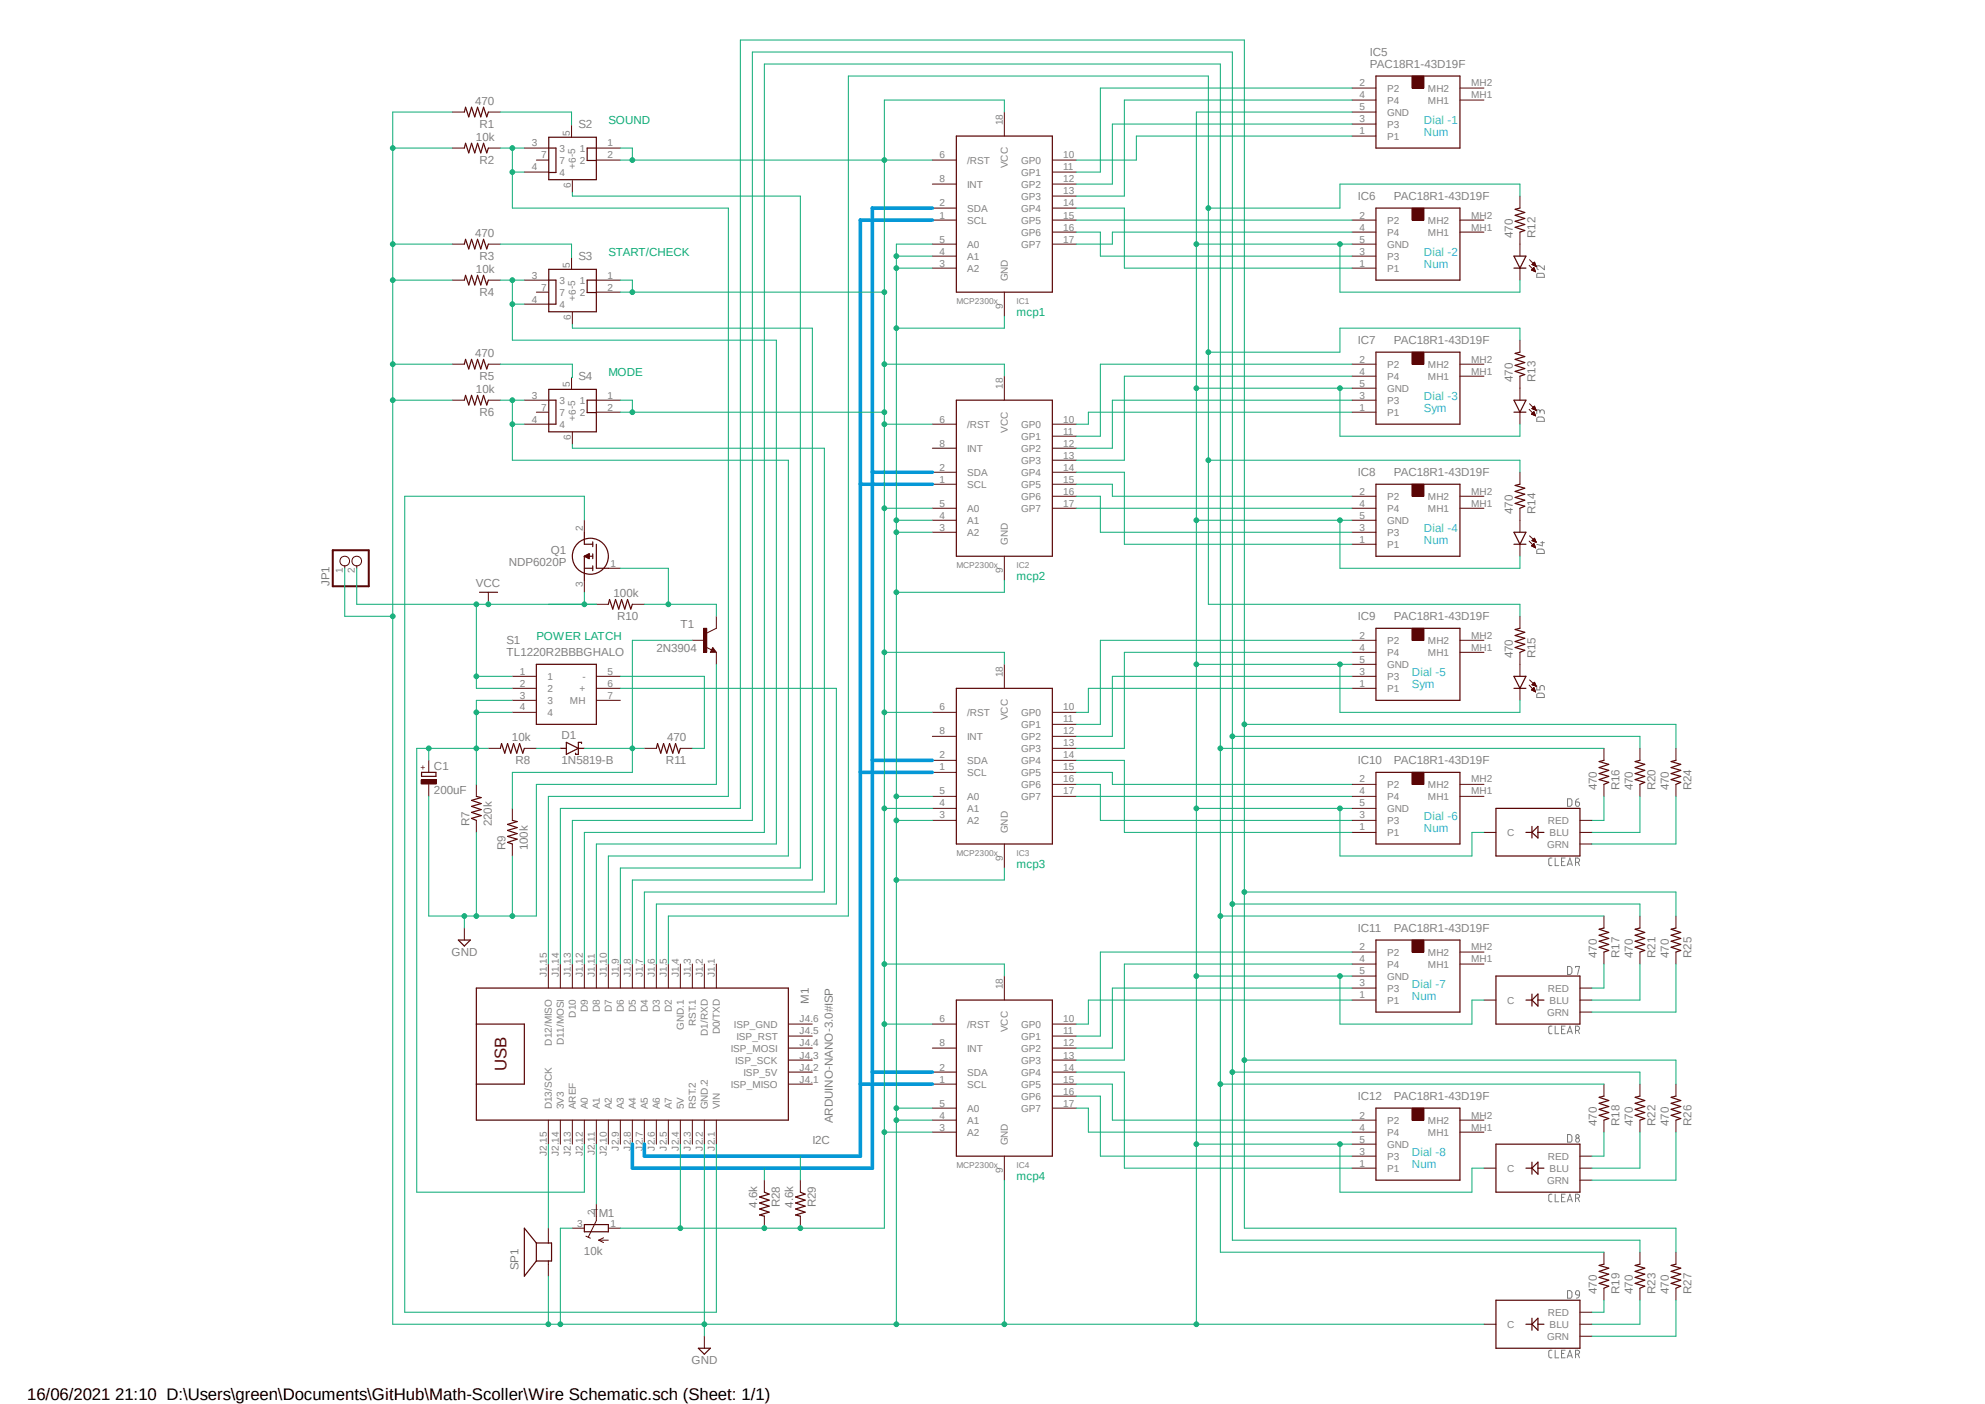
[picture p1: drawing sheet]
<svg xmlns="http://www.w3.org/2000/svg" width="420mm" height="297mm" viewBox="0 0 420 297" stroke-linecap="round" stroke-linejoin="round" font-family="sans-serif">
<defs><g id="words">
<text font-size="3.6" fill="#5a0505" x="107.2" y="226.7" transform="rotate(-90 107.2 226.7)">USB</text>
<text font-size="3.6" x="5.7" y="296.2">16/06/2021 21:10 D:\Users\green\Documents\GitHub\Math-Scoller\Wire Schematic.sch (Sheet: 1/1)</text>
<g font-size="2.5" fill="#808080">
<text x="290" y="11.9">IC5</text>
<text x="290" y="14.4">PAC18R1-43D19F</text>
<text x="100.6" y="22.2">470</text>
<text x="100.7" y="29.8">10k</text>
<text x="101.5" y="27">R1</text>
<text x="122.4" y="27.1">S2</text>
<text x="101.5" y="34.6">R2</text>
<text x="287.4" y="42.3">IC6</text>
<text x="295.1" y="42.3">PAC18R1-43D19F</text>
<text x="100.6" y="50.1">470</text>
<text x="320.2" y="50.4" transform="rotate(-90 320.2 50.4)">470</text>
<text x="325" y="50.4" transform="rotate(-90 325 50.4)">R12</text>
<text x="100.7" y="57.7">10k</text>
<text x="101.5" y="54.9">R3</text>
<text x="122.4" y="55">S3</text>
<text x="101.5" y="62.6">R4</text>
<text x="100.6" y="75.5">470</text>
<text x="287.4" y="72.8">IC7</text>
<text x="295.1" y="72.8">PAC18R1-43D19F</text>
<text x="100.7" y="83.1">10k</text>
<text x="101.5" y="80.3">R5</text>
<text x="122.4" y="80.4">S4</text>
<text x="320.2" y="80.9" transform="rotate(-90 320.2 80.9)">470</text>
<text x="325" y="80.9" transform="rotate(-90 325 80.9)">R13</text>
<text x="101.5" y="88">R6</text>
<text x="287.4" y="100.8">IC8</text>
<text x="295.1" y="100.8">PAC18R1-43D19F</text>
<text x="320.2" y="108.8" transform="rotate(-90 320.2 108.8)">470</text>
<text x="325" y="108.8" transform="rotate(-90 325 108.8)">R14</text>
<text x="107.7" y="119.8">NDP6020P</text>
<text x="116.6" y="117.3">Q1</text>
<text x="69.8" y="124" transform="rotate(-90 69.8 124)">JP1</text>
<text x="100.7" y="124.3">VCC</text>
<text x="129.9" y="126.3">100k</text>
<text x="130.6" y="131.1">R10</text>
<text x="287.4" y="131.2">IC9</text>
<text x="295.1" y="131.2">PAC18R1-43D19F</text>
<text x="107.2" y="136.3">S1</text>
<text x="144" y="132.9">T1</text>
<text x="107.2" y="138.9">TL1220R2BBBGHALO</text>
<text x="138.9" y="138">2N3904</text>
<text x="320.2" y="139.3" transform="rotate(-90 320.2 139.3)">470</text>
<text x="325" y="139.3" transform="rotate(-90 325 139.3)">R15</text>
<text x="108.4" y="156.8">10k</text>
<text x="109.1" y="161.5">R8</text>
<text x="118.9" y="161.7">1N5819-B</text>
<text x="118.9" y="156.4">D1</text>
<text x="141" y="161.5">R11</text>
<text x="141.2" y="156.8">470</text>
<text x="287.4" y="161.7">IC10</text>
<text x="295.1" y="161.7">PAC18R1-43D19F</text>
<text x="91.9" y="168">200uF</text>
<text x="91.9" y="162.9">C1</text>
<text x="338" y="167.2" transform="rotate(-90 338 167.2)">470</text>
<text x="342.8" y="167.2" transform="rotate(-90 342.8 167.2)">R16</text>
<text x="345.6" y="167.2" transform="rotate(-90 345.6 167.2)">470</text>
<text x="350.4" y="167.2" transform="rotate(-90 350.4 167.2)">R20</text>
<text x="353.2" y="167.2" transform="rotate(-90 353.2 167.2)">470</text>
<text x="358" y="167.2" transform="rotate(-90 358 167.2)">R24</text>
<text x="99.4" y="174.8" transform="rotate(-90 99.4 174.8)">R7</text>
<text x="104.1" y="174.8" transform="rotate(-90 104.1 174.8)">220k</text>
<text x="107" y="179.9" transform="rotate(-90 107 179.9)">R9</text>
<text x="111.7" y="179.9" transform="rotate(-90 111.7 179.9)">100k</text>
<text x="287.4" y="197.2">IC11</text>
<text x="295.1" y="197.2">PAC18R1-43D19F</text>
<text x="95.6" y="202.3">GND</text>
<text x="338" y="202.7" transform="rotate(-90 338 202.7)">470</text>
<text x="342.8" y="202.7" transform="rotate(-90 342.8 202.7)">R17</text>
<text x="345.6" y="202.7" transform="rotate(-90 345.6 202.7)">470</text>
<text x="350.4" y="202.7" transform="rotate(-90 350.4 202.7)">R21</text>
<text x="353.2" y="202.7" transform="rotate(-90 353.2 202.7)">470</text>
<text x="358" y="202.7" transform="rotate(-90 358 202.7)">R25</text>
<text x="171.2" y="212.3" transform="rotate(-90 171.2 212.3)">M1</text>
<text x="287.4" y="232.7">IC12</text>
<text x="295.1" y="232.7">PAC18R1-43D19F</text>
<text x="176.3" y="237.7" transform="rotate(-90 176.3 237.7)">ARDUINO-NANO-3.0#ISP</text>
<text x="338" y="238.3" transform="rotate(-90 338 238.3)">470</text>
<text x="342.8" y="238.3" transform="rotate(-90 342.8 238.3)">R18</text>
<text x="345.6" y="238.3" transform="rotate(-90 345.6 238.3)">470</text>
<text x="350.4" y="238.3" transform="rotate(-90 350.4 238.3)">R22</text>
<text x="353.2" y="238.3" transform="rotate(-90 353.2 238.3)">470</text>
<text x="358" y="238.3" transform="rotate(-90 358 238.3)">R26</text>
<text x="171.9" y="242.1">I2C</text>
<text x="125.1" y="257.5">TM1</text>
<text x="160.3" y="255.5" transform="rotate(-90 160.3 255.5)">4.6k</text>
<text x="165.1" y="255.4" transform="rotate(-90 165.1 255.4)">R28</text>
<text x="167.9" y="255.5" transform="rotate(-90 167.9 255.5)">4.6k</text>
<text x="172.7" y="255.4" transform="rotate(-90 172.7 255.4)">R29</text>
<text x="109.7" y="268.7" transform="rotate(-90 109.7 268.7)">SP1</text>
<text x="123.6" y="265.4">10k</text>
<text x="338" y="273.8" transform="rotate(-90 338 273.8)">470</text>
<text x="342.8" y="273.8" transform="rotate(-90 342.8 273.8)">R19</text>
<text x="345.6" y="273.8" transform="rotate(-90 345.6 273.8)">470</text>
<text x="350.4" y="273.8" transform="rotate(-90 350.4 273.8)">R23</text>
<text x="353.2" y="273.8" transform="rotate(-90 353.2 273.8)">470</text>
<text x="358" y="273.8" transform="rotate(-90 358 273.8)">R27</text>
<text x="146.4" y="288.6">GND</text>
</g>
<g font-size="2.5" fill="#0dab76">
<text x="128.8" y="26.2">SOUND</text>
<text x="128.8" y="54.2">START/CHECK</text>
<text x="215.1" y="66.9">mcp1</text>
<text x="128.8" y="79.6">MODE</text>
<text x="215.1" y="122.8">mcp2</text>
<text x="113.5" y="135.5">POWER LATCH</text>
<text x="215.1" y="183.6">mcp3</text>
<text x="215.1" y="249.7">mcp4</text>
</g>
<g font-size="2.5" fill="#32c8c8">
<text x="301.4" y="26.2">Dial -1</text>
<text x="301.4" y="28.8">Num</text>
<text x="301.4" y="54.1">Dial -2</text>
<text x="301.4" y="56.7">Num</text>
<text x="301.4" y="84.6">Dial -3</text>
<text x="301.4" y="87.2">Sym</text>
<text x="301.4" y="112.5">Dial -4</text>
<text x="301.4" y="115.1">Num</text>
<text x="298.9" y="143">Dial -5</text>
<text x="298.9" y="145.6">Sym</text>
<text x="301.4" y="173.5">Dial -6</text>
<text x="301.4" y="176.1">Num</text>
<text x="298.9" y="209">Dial -7</text>
<text x="298.9" y="211.6">Num</text>
<text x="298.9" y="244.5">Dial -8</text>
<text x="298.9" y="247.1">Num</text>
</g>
<g font-size="2.1" fill="#808080">
<text x="287.8" y="18.3">2</text>
<text x="287.8" y="20.8">4</text>
<text x="287.8" y="23.4">5</text>
<text x="293.6" y="19.4">P2</text>
<text x="293.6" y="21.9">P4</text>
<text x="302.2" y="21.9">MH1</text>
<text x="302.2" y="19.4">MH2</text>
<text x="311.4" y="20.8">MH1</text>
<text x="311.4" y="18.3">MH2</text>
<text x="120.6" y="28.7" transform="rotate(-90 120.6 28.7)">5</text>
<text x="212.2" y="26.5" transform="rotate(-90 212.2 26.5)">18</text>
<text x="287.8" y="28.4">1</text>
<text x="287.8" y="25.9">3</text>
<text x="293.6" y="29.5">P1</text>
<text x="293.6" y="27">P3</text>
<text x="293.6" y="24.5">GND</text>
<text x="112.6" y="31">3</text>
<text x="114.5" y="33.5">7</text>
<text x="118.4" y="32.1">3</text>
<text x="118.4" y="34.6">7</text>
<text x="121.9" y="35.8" transform="rotate(-90 121.9 35.8)">+6-5</text>
<text x="122.8" y="32.1">1</text>
<text x="122.8" y="34.6">2</text>
<text x="128.6" y="31">1</text>
<text x="128.6" y="33.5">2</text>
<text x="198.9" y="33.5">6</text>
<text x="204.7" y="34.6">/RST</text>
<text x="213.3" y="35.6" transform="rotate(-90 213.3 35.6)">VCC</text>
<text x="216.1" y="34.6">GP0</text>
<text x="225" y="33.5">10</text>
<text x="112.6" y="36.1">4</text>
<text x="118.4" y="37.2">4</text>
<text x="120.8" y="39.7" transform="rotate(-90 120.8 39.7)">6</text>
<text x="198.9" y="38.6">8</text>
<text x="204.7" y="39.7">INT</text>
<text x="216.1" y="37.2">GP1</text>
<text x="216.1" y="39.7">GP2</text>
<text x="225" y="36.1">11</text>
<text x="225" y="38.6">12</text>
<text x="225" y="41.1">13</text>
<text x="198.9" y="43.7">2</text>
<text x="198.9" y="46.2">1</text>
<text x="204.7" y="44.8">SDA</text>
<text x="204.7" y="47.3">SCL</text>
<text x="216.1" y="42.2">GP3</text>
<text x="216.1" y="44.8">GP4</text>
<text x="216.1" y="47.3">GP5</text>
<text x="225" y="43.7">14</text>
<text x="225" y="46.2">15</text>
<text x="287.8" y="46.2">2</text>
<text x="293.6" y="47.3">P2</text>
<text x="302.2" y="47.3">MH2</text>
<text x="311.4" y="46.2">MH2</text>
<text x="198.9" y="51.3">5</text>
<text x="198.9" y="53.8">4</text>
<text x="204.7" y="52.4">A0</text>
<text x="216.1" y="49.9">GP6</text>
<text x="216.1" y="52.4">GP7</text>
<text x="225" y="48.8">16</text>
<text x="225" y="51.3">17</text>
<text x="287.8" y="53.8">3</text>
<text x="287.8" y="48.8">4</text>
<text x="287.8" y="51.3">5</text>
<text x="293.6" y="49.9">P4</text>
<text x="293.6" y="52.4">GND</text>
<text x="302.2" y="49.9">MH1</text>
<text x="311.4" y="48.8">MH1</text>
<text x="112.6" y="58.9">3</text>
<text x="120.6" y="56.6" transform="rotate(-90 120.6 56.6)">5</text>
<text x="128.6" y="58.9">1</text>
<text x="198.9" y="56.4">3</text>
<text x="204.7" y="54.9">A1</text>
<text x="204.7" y="57.5">A2</text>
<text x="213.3" y="59.5" transform="rotate(-90 213.3 59.5)">GND</text>
<text x="287.8" y="56.4">1</text>
<text x="293.6" y="57.5">P1</text>
<text x="293.6" y="54.9">P3</text>
<text x="112.6" y="64">4</text>
<text x="114.5" y="61.5">7</text>
<text x="118.4" y="60">3</text>
<text x="118.4" y="65.1">4</text>
<text x="118.4" y="62.6">7</text>
<text x="121.9" y="63.8" transform="rotate(-90 121.9 63.8)">+6-5</text>
<text x="122.8" y="60">1</text>
<text x="122.8" y="62.6">2</text>
<text x="128.6" y="61.5">2</text>
<text x="212.2" y="65.4" transform="rotate(-90 212.2 65.4)">9</text>
<text x="120.8" y="67.6" transform="rotate(-90 120.8 67.6)">6</text>
<text x="287.8" y="76.7">2</text>
<text x="293.6" y="77.8">P2</text>
<text x="302.2" y="77.8">MH2</text>
<text x="311.4" y="76.7">MH2</text>
<text x="120.6" y="82" transform="rotate(-90 120.6 82)">5</text>
<text x="212.2" y="82.3" transform="rotate(-90 212.2 82.3)">18</text>
<text x="287.8" y="79.2">4</text>
<text x="287.8" y="81.8">5</text>
<text x="293.6" y="80.3">P4</text>
<text x="293.6" y="82.9">GND</text>
<text x="302.2" y="80.3">MH1</text>
<text x="311.4" y="79.2">MH1</text>
<text x="112.6" y="84.3">3</text>
<text x="112.6" y="89.4">4</text>
<text x="114.5" y="86.9">7</text>
<text x="118.4" y="85.4">3</text>
<text x="118.4" y="88">7</text>
<text x="121.9" y="89.2" transform="rotate(-90 121.9 89.2)">+6-5</text>
<text x="122.8" y="85.4">1</text>
<text x="122.8" y="88">2</text>
<text x="128.6" y="84.3">1</text>
<text x="128.6" y="86.9">2</text>
<text x="198.9" y="89.4">6</text>
<text x="225" y="89.4">10</text>
<text x="287.8" y="86.9">1</text>
<text x="287.8" y="84.3">3</text>
<text x="293.6" y="88">P1</text>
<text x="293.6" y="85.4">P3</text>
<text x="118.4" y="90.5">4</text>
<text x="120.8" y="93" transform="rotate(-90 120.8 93)">6</text>
<text x="198.9" y="94.5">8</text>
<text x="204.7" y="90.5">/RST</text>
<text x="204.7" y="95.6">INT</text>
<text x="213.3" y="91.5" transform="rotate(-90 213.3 91.5)">VCC</text>
<text x="216.1" y="90.5">GP0</text>
<text x="216.1" y="93">GP1</text>
<text x="216.1" y="95.6">GP2</text>
<text x="225" y="91.9">11</text>
<text x="225" y="94.5">12</text>
<text x="198.9" y="99.6">2</text>
<text x="204.7" y="100.7">SDA</text>
<text x="216.1" y="98.1">GP3</text>
<text x="216.1" y="100.7">GP4</text>
<text x="225" y="97">13</text>
<text x="225" y="99.6">14</text>
<text x="198.9" y="107.2">5</text>
<text x="198.9" y="102.1">1</text>
<text x="204.7" y="103.2">SCL</text>
<text x="216.1" y="103.2">GP5</text>
<text x="216.1" y="105.7">GP6</text>
<text x="225" y="102.1">15</text>
<text x="225" y="104.6">16</text>
<text x="225" y="107.2">17</text>
<text x="287.8" y="104.6">2</text>
<text x="287.8" y="107.2">4</text>
<text x="293.6" y="105.7">P2</text>
<text x="302.2" y="105.7">MH2</text>
<text x="311.4" y="107.2">MH1</text>
<text x="311.4" y="104.6">MH2</text>
<text x="123.3" y="112.3" transform="rotate(-90 123.3 112.3)">2</text>
<text x="198.9" y="109.7">4</text>
<text x="198.9" y="112.3">3</text>
<text x="204.7" y="108.3">A0</text>
<text x="204.7" y="110.8">A1</text>
<text x="204.7" y="113.4">A2</text>
<text x="216.1" y="108.3">GP7</text>
<text x="287.8" y="112.3">3</text>
<text x="287.8" y="109.7">5</text>
<text x="293.6" y="113.4">P3</text>
<text x="293.6" y="108.3">P4</text>
<text x="293.6" y="110.8">GND</text>
<text x="302.2" y="108.3">MH1</text>
<text x="129.2" y="119.9">1</text>
<text x="213.3" y="115.3" transform="rotate(-90 213.3 115.3)">GND</text>
<text x="287.8" y="114.8">1</text>
<text x="293.6" y="115.9">P1</text>
<text x="72.5" y="121.2" transform="rotate(-90 72.5 121.2)">1</text>
<text x="75.1" y="121.2" transform="rotate(-90 75.1 121.2)">2</text>
<text x="123.3" y="124.3" transform="rotate(-90 123.3 124.3)">3</text>
<text x="212.2" y="121.2" transform="rotate(-90 212.2 121.2)">9</text>
<text x="287.8" y="135.1">2</text>
<text x="287.8" y="137.7">4</text>
<text x="293.6" y="136.2">P2</text>
<text x="302.2" y="136.2">MH2</text>
<text x="311.4" y="137.7">MH1</text>
<text x="311.4" y="135.1">MH2</text>
<text x="110.1" y="142.7">1</text>
<text x="115.9" y="143.8">1</text>
<text x="123.3" y="143.8">-</text>
<text x="128.6" y="142.7">5</text>
<text x="212.2" y="143.3" transform="rotate(-90 212.2 143.3)">18</text>
<text x="287.8" y="142.7">3</text>
<text x="287.8" y="140.2">5</text>
<text x="293.6" y="143.8">P3</text>
<text x="293.6" y="138.8">P4</text>
<text x="293.6" y="141.3">GND</text>
<text x="302.2" y="138.8">MH1</text>
<text x="110.1" y="145.3">2</text>
<text x="110.1" y="147.8">3</text>
<text x="115.9" y="146.4">2</text>
<text x="115.9" y="148.9">3</text>
<text x="120.6" y="148.9">MH</text>
<text x="122.7" y="146.4">+</text>
<text x="128.6" y="145.3">6</text>
<text x="128.6" y="147.8">7</text>
<text x="287.8" y="145.3">1</text>
<text x="293.6" y="146.4">P1</text>
<text x="110.1" y="150.3">4</text>
<text x="115.9" y="151.5">4</text>
<text x="198.9" y="150.3">6</text>
<text x="198.9" y="155.4">8</text>
<text x="204.7" y="151.5">/RST</text>
<text x="213.3" y="152.4" transform="rotate(-90 213.3 152.4)">VCC</text>
<text x="216.1" y="151.5">GP0</text>
<text x="216.1" y="154">GP1</text>
<text x="225" y="150.3">10</text>
<text x="225" y="152.8">11</text>
<text x="225" y="155.4">12</text>
<text x="198.9" y="160.4">2</text>
<text x="204.7" y="161.6">SDA</text>
<text x="204.7" y="156.5">INT</text>
<text x="216.1" y="156.5">GP2</text>
<text x="216.1" y="159.1">GP3</text>
<text x="216.1" y="161.6">GP4</text>
<text x="225" y="157.9">13</text>
<text x="225" y="160.4">14</text>
<text x="198.9" y="163">1</text>
<text x="204.7" y="164.2">SCL</text>
<text x="216.1" y="164.2">GP5</text>
<text x="216.1" y="166.7">GP6</text>
<text x="225" y="163">15</text>
<text x="225" y="165.5">16</text>
<text x="287.8" y="165.5">2</text>
<text x="293.6" y="166.7">P2</text>
<text x="302.2" y="166.7">MH2</text>
<text x="311.4" y="165.5">MH2</text>
<text x="198.9" y="168.1">5</text>
<text x="198.9" y="170.6">4</text>
<text x="198.9" y="173.1">3</text>
<text x="204.7" y="169.2">A0</text>
<text x="204.7" y="171.8">A1</text>
<text x="216.1" y="169.2">GP7</text>
<text x="225" y="168.1">17</text>
<text x="287.8" y="173.1">3</text>
<text x="287.8" y="168.1">4</text>
<text x="287.8" y="170.6">5</text>
<text x="293.6" y="169.2">P4</text>
<text x="293.6" y="171.8">GND</text>
<text x="302.2" y="169.2">MH1</text>
<text x="311.4" y="168.1">MH1</text>
<text x="204.7" y="174.3">A2</text>
<text x="213.3" y="176.3" transform="rotate(-90 213.3 176.3)">GND</text>
<text x="287.8" y="175.7">1</text>
<text x="293.6" y="176.9">P1</text>
<text x="293.6" y="174.3">P3</text>
<text x="319" y="176.9">C</text>
<text x="327.5" y="179.4">GRN</text>
<text x="327.6" y="174.3">RED</text>
<text x="328" y="176.9">BLU</text>
<text x="212.2" y="182.1" transform="rotate(-90 212.2 182.1)">9</text>
<text x="287.8" y="201.1">2</text>
<text x="287.8" y="203.6">4</text>
<text x="293.6" y="202.2">P2</text>
<text x="302.2" y="202.2">MH2</text>
<text x="311.4" y="203.6">MH1</text>
<text x="311.4" y="201.1">MH2</text>
<text x="115.7" y="206.8" transform="rotate(-90 115.7 206.8)">J1.15</text>
<text x="118.3" y="206.8" transform="rotate(-90 118.3 206.8)">J1.14</text>
<text x="120.8" y="206.8" transform="rotate(-90 120.8 206.8)">J1.13</text>
<text x="123.3" y="206.8" transform="rotate(-90 123.3 206.8)">J1.12</text>
<text x="125.9" y="206.8" transform="rotate(-90 125.9 206.8)">J1.11</text>
<text x="128.4" y="206.8" transform="rotate(-90 128.4 206.8)">J1.10</text>
<text x="131" y="206.8" transform="rotate(-90 131 206.8)">J1.9</text>
<text x="133.5" y="206.8" transform="rotate(-90 133.5 206.8)">J1.8</text>
<text x="136" y="206.8" transform="rotate(-90 136 206.8)">J1.7</text>
<text x="138.6" y="206.8" transform="rotate(-90 138.6 206.8)">J1.6</text>
<text x="141.1" y="206.8" transform="rotate(-90 141.1 206.8)">J1.5</text>
<text x="143.7" y="206.8" transform="rotate(-90 143.7 206.8)">J1.4</text>
<text x="146.2" y="206.8" transform="rotate(-90 146.2 206.8)">J1.3</text>
<text x="148.7" y="206.8" transform="rotate(-90 148.7 206.8)">J1.2</text>
<text x="151.3" y="206.8" transform="rotate(-90 151.3 206.8)">J1.1</text>
<text x="212.2" y="209.3" transform="rotate(-90 212.2 209.3)">18</text>
<text x="287.8" y="208.7">3</text>
<text x="287.8" y="206.2">5</text>
<text x="293.6" y="209.8">P3</text>
<text x="293.6" y="204.7">P4</text>
<text x="293.6" y="207.3">GND</text>
<text x="302.2" y="204.7">MH1</text>
<text x="327.6" y="209.8">RED</text>
<text x="121.9" y="215.3" transform="rotate(-90 121.9 215.3)">D10</text>
<text x="124.4" y="214.1" transform="rotate(-90 124.4 214.1)">D9</text>
<text x="127" y="214.1" transform="rotate(-90 127 214.1)">D8</text>
<text x="129.5" y="214.1" transform="rotate(-90 129.5 214.1)">D7</text>
<text x="132.1" y="214.1" transform="rotate(-90 132.1 214.1)">D6</text>
<text x="134.6" y="214.1" transform="rotate(-90 134.6 214.1)">D5</text>
<text x="137.1" y="214.1" transform="rotate(-90 137.1 214.1)">D4</text>
<text x="139.7" y="214.1" transform="rotate(-90 139.7 214.1)">D3</text>
<text x="142.2" y="214.1" transform="rotate(-90 142.2 214.1)">D2</text>
<text x="287.8" y="211.2">1</text>
<text x="293.6" y="212.3">P1</text>
<text x="319" y="212.3">C</text>
<text x="327.5" y="214.9">GRN</text>
<text x="328" y="212.3">BLU</text>
<text x="116.8" y="221.2" transform="rotate(-90 116.8 221.2)">D12/MISO</text>
<text x="119.4" y="221.1" transform="rotate(-90 119.4 221.1)">D11/MOSI</text>
<text x="144.8" y="217.8" transform="rotate(-90 144.8 217.8)">GND.1</text>
<text x="147.3" y="217.1" transform="rotate(-90 147.3 217.1)">RST.1</text>
<text x="149.8" y="219.2" transform="rotate(-90 149.8 219.2)">D1/RXD</text>
<text x="152.4" y="218.9" transform="rotate(-90 152.4 218.9)">D0/TXD</text>
<text x="155.4" y="217.4">ISP_GND</text>
<text x="155.9" y="220">ISP_RST</text>
<text x="169.2" y="221.4">J4.4</text>
<text x="169.2" y="218.9">J4.5</text>
<text x="169.2" y="216.3">J4.6</text>
<text x="198.9" y="216.3">6</text>
<text x="198.9" y="221.4">8</text>
<text x="204.7" y="217.4">/RST</text>
<text x="213.3" y="218.4" transform="rotate(-90 213.3 218.4)">VCC</text>
<text x="216.1" y="217.4">GP0</text>
<text x="216.1" y="220">GP1</text>
<text x="225" y="216.3">10</text>
<text x="225" y="218.9">11</text>
<text x="225" y="221.4">12</text>
<text x="154.7" y="222.5">ISP_MOSI</text>
<text x="155.6" y="225">ISP_SCK</text>
<text x="157.4" y="227.6">ISP_5V</text>
<text x="169.2" y="226.5">J4.2</text>
<text x="169.2" y="223.9">J4.3</text>
<text x="198.9" y="226.5">2</text>
<text x="204.7" y="227.6">SDA</text>
<text x="204.7" y="222.5">INT</text>
<text x="216.1" y="222.5">GP2</text>
<text x="216.1" y="225">GP3</text>
<text x="216.1" y="227.6">GP4</text>
<text x="225" y="223.9">13</text>
<text x="225" y="226.5">14</text>
<text x="154.7" y="230.1">ISP_MISO</text>
<text x="169.2" y="229">J4.1</text>
<text x="198.9" y="229">1</text>
<text x="204.7" y="230.1">SCL</text>
<text x="216.1" y="230.1">GP5</text>
<text x="216.1" y="232.7">GP6</text>
<text x="225" y="229">15</text>
<text x="225" y="231.6">16</text>
<text x="116.8" y="234.7" transform="rotate(-90 116.8 234.7)">D13/SCK</text>
<text x="119.4" y="234.7" transform="rotate(-90 119.4 234.7)">3V3</text>
<text x="121.9" y="234.7" transform="rotate(-90 121.9 234.7)">AREF</text>
<text x="124.4" y="234.7" transform="rotate(-90 124.4 234.7)">A0</text>
<text x="127" y="234.7" transform="rotate(-90 127 234.7)">A1</text>
<text x="129.5" y="234.7" transform="rotate(-90 129.5 234.7)">A2</text>
<text x="132.1" y="234.7" transform="rotate(-90 132.1 234.7)">A3</text>
<text x="134.6" y="234.7" transform="rotate(-90 134.6 234.7)">A4</text>
<text x="137.1" y="234.7" transform="rotate(-90 137.1 234.7)">A5</text>
<text x="139.7" y="234.7" transform="rotate(-90 139.7 234.7)">A6</text>
<text x="142.2" y="234.7" transform="rotate(-90 142.2 234.7)">A7</text>
<text x="144.8" y="234.7" transform="rotate(-90 144.8 234.7)">5V</text>
<text x="147.3" y="234.7" transform="rotate(-90 147.3 234.7)">RST.2</text>
<text x="149.8" y="234.7" transform="rotate(-90 149.8 234.7)">GND.2</text>
<text x="152.4" y="234.7" transform="rotate(-90 152.4 234.7)">VIN</text>
<text x="198.9" y="234.1">5</text>
<text x="198.9" y="236.6">4</text>
<text x="198.9" y="239.2">3</text>
<text x="204.7" y="235.2">A0</text>
<text x="204.7" y="237.7">A1</text>
<text x="216.1" y="235.2">GP7</text>
<text x="225" y="234.1">17</text>
<text x="287.8" y="236.6">2</text>
<text x="287.8" y="239.2">4</text>
<text x="293.6" y="237.7">P2</text>
<text x="302.2" y="237.7">MH2</text>
<text x="311.4" y="239.2">MH1</text>
<text x="311.4" y="236.6">MH2</text>
<text x="115.7" y="244.6" transform="rotate(-90 115.7 244.6)">J2.15</text>
<text x="118.3" y="244.6" transform="rotate(-90 118.3 244.6)">J2.14</text>
<text x="120.8" y="244.6" transform="rotate(-90 120.8 244.6)">J2.13</text>
<text x="123.3" y="244.6" transform="rotate(-90 123.3 244.6)">J2.12</text>
<text x="125.9" y="244.4" transform="rotate(-90 125.9 244.4)">J2.11</text>
<text x="128.4" y="244.6" transform="rotate(-90 128.4 244.6)">J2.10</text>
<text x="131" y="243.4" transform="rotate(-90 131 243.4)">J2.9</text>
<text x="133.5" y="243.4" transform="rotate(-90 133.5 243.4)">J2.8</text>
<text x="136" y="243.4" transform="rotate(-90 136 243.4)">J2.7</text>
<text x="138.6" y="243.4" transform="rotate(-90 138.6 243.4)">J2.6</text>
<text x="141.1" y="243.4" transform="rotate(-90 141.1 243.4)">J2.5</text>
<text x="143.7" y="243.4" transform="rotate(-90 143.7 243.4)">J2.4</text>
<text x="146.2" y="243.4" transform="rotate(-90 146.2 243.4)">J2.3</text>
<text x="148.7" y="243.4" transform="rotate(-90 148.7 243.4)">J2.2</text>
<text x="151.3" y="243.4" transform="rotate(-90 151.3 243.4)">J2.1</text>
<text x="204.7" y="240.3">A2</text>
<text x="213.3" y="242.3" transform="rotate(-90 213.3 242.3)">GND</text>
<text x="287.8" y="244.3">3</text>
<text x="287.8" y="241.7">5</text>
<text x="293.6" y="245.4">P3</text>
<text x="293.6" y="240.3">P4</text>
<text x="293.6" y="242.8">GND</text>
<text x="302.2" y="240.3">MH1</text>
<text x="327.6" y="245.4">RED</text>
<text x="212.2" y="248.2" transform="rotate(-90 212.2 248.2)">9</text>
<text x="287.8" y="246.8">1</text>
<text x="293.6" y="247.9">P1</text>
<text x="319" y="247.9">C</text>
<text x="327.5" y="250.4">GRN</text>
<text x="328" y="247.9">BLU</text>
<text x="125.9" y="257" transform="rotate(-90 125.9 257)">2</text>
<text x="122.2" y="259.5">3</text>
<text x="129.2" y="259.5">1</text>
<text x="319" y="280.9">C</text>
<text x="327.6" y="278.4">RED</text>
<text x="328" y="280.9">BLU</text>
<text x="327.5" y="283.5">GRN</text>
</g>
<g font-size="1.8" fill="#808080">
<text x="202.4" y="64.3">MCP2300x</text>
<text x="215.1" y="64.3">IC1</text>
<text x="202.4" y="120.2">MCP2300x</text>
<text x="215.1" y="120.2">IC2</text>
<text x="202.4" y="181.2">MCP2300x</text>
<text x="215.1" y="181.2">IC3</text>
<text x="202.4" y="247.1">MCP2300x</text>
<text x="215.1" y="247.1">IC4</text>
</g>
<text font-size="1.8" fill="#5a0505" x="90.2" y="163" transform="rotate(-90 90.2 163)">+</text>
</g></defs>
<path d="M67.1 8.4l291.8 281M358.9 8.4l-291.8 281" fill="none" stroke="#fff" stroke-width=".21"/>
<g fill="none" stroke="#808080" stroke-width=".21">
<path d="M325.3 58l.1-.2h1.2l.3 .5v.4h-1.6zM326.9 56.2v.9l-.9-.8-.6-.1-.1 .4 .1 .3 .2 .2M325.3 88.5a1.16 1.16 0 0 1 1.3-.2l.3 .4v.5h-1.6zM326 87.1v-.2l.5-.2 .3 .2 .1 .6M326 87.4l-.1-.6-.4-.1-.2 .1v.7M325.3 116.4a1.16 1.16 0 0 1 1.3-.2l.3 .5v.4h-1.6zM326.1 114.8h.8M326.5 114.6v.9l-1.2-.4M325.3 146.9a1.16 1.16 0 0 1 1.3-.2l.3 .4v.5h-1.6zM325.3 145v1h.7v-.6l.3-.4 .5 .2 .1 .8M331.8 169h.7l.2 .4v.8l-.4 .4h-.5zM333.5 169.7h.5a.5 .5 0 0 1 .4 .4 .5 .5 0 0 1-.3 .5h-.4l-.1-.2z"/>
<path d="M334.2 169l-.4 .1-.3 .6M328.5 181.5l-.6 .1-.1 .3v.9l.2 .3h.5M329.2 181.5v1.6h.7M330.5 182.3h.5M331.3 181.5h-.8v1.6h.8M331.7 183.1l.6-1.6 .5 1.6M331.9 182.8h.7M333.5 182.5l.7-.1 .1-.3-.1-.5-.7-.1v1.6M334 182.5l.3 .6M328.5 217.1l-.6 .1-.1 .2v1l.2 .3h.5M329.2 217.1v1.6h.7M330.5 217.8h.5"/>
<path d="M331.3 217.1h-.8v1.6h.8M331.7 218.7l.6-1.6 .5 1.6M331.8 204.5l.7 .1a1.16 1.16 0 0 1 .1 1.3l-.3 .3h-.5zM331.9 218.3h.7M333.5 218l.7-.1 .1-.2-.1-.5-.7-.1v1.6M333.5 204.7v-.2h.8l-.4 1.7M334 218l.3 .7M328.5 252.6l-.6 .1-.1 .3 .1 1.1 .6 .2M329.2 252.6v1.7h.7M330.5 253.3h.5M331.3 252.6h-.8v1.7h.8M331.7 254.3l.6-1.7 .5 1.7"/>
<path d="M331.8 240l.7 .1a1.16 1.16 0 0 1 .1 1.4l-.1 .1h-.7zM331.9 253.8h.7M333.5 253.5l.7-.1 .1-.2v-.3l-.4-.3h-.4v1.7M333.6 240.2l.2-.2 .4 .2 .1 .3-.3 .3-.4-.2zM334 253.5l.3 .8M331.8 273h.5l.4 .5v.7l-.2 .5h-.7zM333.6 273.2l.1-.2h.4l.2 .2v.8l-.8-.2zM334.3 274v.3l-.6 .4M328.5 285.7h-.6l-.1 .3 .1 1.1 .6 .2M329.2 285.7v1.6h.7M330.5 286.3h.5M331.3 285.7h-.8v1.6h.8"/>
<path d="M331.7 287.3l.6-1.6 .5 1.6M331.9 286.9h.7M333.5 286.5l.7-.1 .1-.5-.4-.2h-.4v1.6M334 286.5l.3 .8"/>
<circle cx="333.9" cy="241.2" r=".43"/>
</g>
<g fill="none" stroke="#5a0505" stroke-width=".25">
<path d="M202.4 28.8h20.3v33h-20.3zM123.7 112.6v2.5h1.8M123.7 117.7v5.1M123.7 117.7h1.8M123.9 117.8h.8M123.9 117.5h.8M124.2 117.9h.5M124.2 117.4h.5M124.4 118h.3M124.4 117.3h.3M124.7 117.2l-1 .5M124.7 117.2v1l-1-.5"/>
<path d="M124.7 117.2l.1 .1M125.5 114.6v1.1M125.5 117.2v1M125.5 119.7v1M126.2 115.1v5.1h2.6M123.7 120.2h1.8M128.8 127.8l.2-1 .7 2.1 .6-2.1 .7 2.1 .6-2.1 .6 2.1 .6-2.1 .7 2.1 .3-1.1M150.9 137.5l.1 .3h-.4l.3-.6 .5 .6h-.8M105.9 158.3l.3-1 .6 2 .6-2 .7 2 .6-2 .7 2 .6-2 .6 2 .4-1M113.5 140.5h12.7v12.7h-12.7zM118.6 158.3h1.3M119.9 157.1l2.5 1.2-2.5 1.3z"/>
<path d="M122.4 158.3h1.3M123.1 157.3v-.2h-.7v2.5h-.6v-.3M138.9 158.3l.3-1 .7 2 .6-2 .6 2 .6-2 .7 2 .6-2 .7 2 .3-1M108.4 173.6l1.1 .2-2.1 .6 2.1 .7-2.1 .6 2.1 .7-2.1 .6 2.1 .5-2.1 .7 1 .4"/>
<circle cx="125" cy="117.7" r="3.8"/>
</g>
<g fill="none" stroke="#5a0505" stroke-width=".21">
<path d="M197.3 33.9h5.1M197.3 38.9h5.1M212.6 23.7v5.1M222.7 33.9h5.1M222.7 36.4h5.1M222.7 38.9h5.1M197.3 44h5.1M197.3 46.6h5.1M197.3 51.6h5.1M197.3 54.2h5.1M197.3 56.7h5.1M222.7 41.5h5.1"/>
<path d="M222.7 44h5.1M222.7 46.6h5.1M222.7 49.1h5.1M222.7 51.6h5.1M212.6 61.8v5.1M123.7 110.1v2.5M123.7 122.8v2.5M126.2 127.8h2.6M128.8 120.2h2.5M133.8 127.8h2.6M149.4 136.9l1.2 .6M150.9 137l.7 1h-1.2z"/>
<path d="M151.6 132.9l-2 1M103.4 158.3h2.5M108.4 143.1h5.1M108.4 145.6h5.1M108.4 148.2h5.1M108.4 150.7h5.1M111 158.3h2.5M126.2 143.1h5.1M126.2 145.6h5.1M126.2 148.2h5.1M136.4 158.3h2.5M144 158.3h2.5"/>
<path d="M108.4 171v2.6M108.4 178.6v2.5"/>
</g>
<path d="M148.9 132.9h.7v5.1h-.7z" fill-rule="evenodd" fill="#5a0505"/>
<path d="M286.2 18.6h5M309 18.6h5.1M286.2 28.8h5M286.2 26.2h5M286.2 21.2h5M286.2 23.7h5M309 21.2h5.1M146.5 135.5h2.6M148.9 132.9h.7v5.1h-.7zM151.6 130.4v2.5M151.6 138v2.5" fill="none" stroke="#5a0505" stroke-width=".21"/>
<path d="M291.2 16.1h17.8v15.2h-17.8z" fill="none" stroke="#5a0505" stroke-width=".25"/>
<path d="M298.9 16.1h2.5v2.5h-2.5z" fill-rule="evenodd" fill="#5a0505"/>
<path d="M298.9 16.1h2.5v2.5h-2.5zM286.2 56.7h5M286.2 46.6h5M286.2 54.2h5M286.2 49.1h5M286.2 51.6h5M309 46.6h5.1M309 49.1h5.1" fill="none" stroke="#5a0505" stroke-width=".21"/>
<path d="M291.2 44h17.8v15.3h-17.8z" fill="none" stroke="#5a0505" stroke-width=".25"/>
<path d="M298.9 44h2.5v2.6h-2.5z" fill-rule="evenodd" fill="#5a0505"/>
<g fill="none" stroke="#5a0505" stroke-width=".21">
<path d="M298.9 44h2.5v2.6h-2.5zM212.6 79.6v5.1M286.2 77h5M286.2 79.6h5M309 77h5.1M309 79.6h5.1M197.3 89.7h5.1M197.3 94.8h5.1M197.3 99.9h5.1M222.7 89.7h5.1M222.7 92.3h5.1M222.7 94.8h5.1"/>
<path d="M222.7 97.4h5.1M222.7 99.9h5.1M286.2 87.2h5M286.2 84.7h5M286.2 82.1h5M197.3 102.4h5.1M197.3 107.5h5.1M197.3 110.1h5.1M197.3 112.6h5.1M212.6 117.7v5.1M222.7 102.4h5.1M222.7 105h5.1"/>
<path d="M222.7 107.5h5.1"/>
</g>
<path d="M291.2 74.5h17.8v15.2h-17.8zM202.4 84.7h20.3v33h-20.3z" fill="none" stroke="#5a0505" stroke-width=".25"/>
<path d="M298.9 74.5h2.5v2.5h-2.5z" fill-rule="evenodd" fill="#5a0505"/>
<path d="M298.9 74.5h2.5v2.5h-2.5zM286.2 115.1h5M286.2 105h5M286.2 112.6h5M286.2 107.5h5M286.2 110.1h5M309 105h5.1M309 107.5h5.1" fill="none" stroke="#5a0505" stroke-width=".21"/>
<path d="M291.2 102.4h17.8v15.3h-17.8z" fill="none" stroke="#5a0505" stroke-width=".25"/>
<path d="M298.9 102.4h2.5v2.6h-2.5z" fill-rule="evenodd" fill="#5a0505"/>
<g fill="none" stroke="#5a0505" stroke-width=".21">
<path d="M298.9 102.4h2.5v2.6h-2.5zM286.2 135.5h5M286.2 138h5M309 135.5h5.1M309 138h5.1M197.3 150.7h5.1M197.3 155.8h5.1M212.6 140.5v5.1M222.7 150.7h5.1M222.7 153.2h5.1M222.7 155.8h5.1M222.7 158.3h5.1"/>
<path d="M286.2 145.6h5M286.2 143.1h5M286.2 140.5h5M197.3 160.9h5.1M197.3 163.4h5.1M197.3 168.5h5.1M197.3 171h5.1M197.3 173.6h5.1M212.6 178.6v5M222.7 160.9h5.1M222.7 163.4h5.1M222.7 165.9h5.1"/>
<path d="M222.7 168.5h5.1"/>
</g>
<path d="M291.2 132.9h17.8v15.3h-17.8zM202.4 145.6h20.3v33h-20.3z" fill="none" stroke="#5a0505" stroke-width=".25"/>
<path d="M298.9 132.9h2.5v2.6h-2.5z" fill-rule="evenodd" fill="#5a0505"/>
<path d="M298.9 132.9h2.5v2.6h-2.5zM286.2 176.1h5M286.2 165.9h5M286.2 173.6h5M286.2 168.5h5M286.2 171h5M309 165.9h5.1M309 168.5h5.1" fill="none" stroke="#5a0505" stroke-width=".21"/>
<path d="M291.2 163.4h17.8v15.2h-17.8z" fill="none" stroke="#5a0505" stroke-width=".25"/>
<path d="M298.9 163.4h2.5v2.5h-2.5z" fill-rule="evenodd" fill="#5a0505"/>
<g fill="none" stroke="#5a0505" stroke-width=".21">
<path d="M298.9 163.4h2.5v2.5h-2.5zM197.3 216.7h5.1M212.6 206.5v5.1M222.7 216.7h5.1M222.7 219.2h5.1M286.2 211.6h5M286.2 201.4h5M286.2 209h5M286.2 204h5M286.2 206.5h5M309 201.4h5.1M309 204h5.1"/>
<path d="M197.3 221.7h5.1M197.3 226.8h5.1M197.3 229.4h5.1M197.3 234.4h5.1M197.3 237h5.1M197.3 239.5h5.1M222.7 221.7h5.1M222.7 224.3h5.1M222.7 226.8h5.1M222.7 229.4h5.1M222.7 231.9h5.1M222.7 234.4h5.1"/>
<path d="M212.6 244.6v5.1"/>
</g>
<path d="M291.2 198.9h17.8v15.2h-17.8zM202.4 211.6h20.3v33h-20.3z" fill="none" stroke="#5a0505" stroke-width=".25"/>
<path d="M298.9 198.9h2.5v2.5h-2.5z" fill-rule="evenodd" fill="#5a0505"/>
<path d="M298.9 198.9h2.5v2.5h-2.5zM286.2 237h5M286.2 239.5h5M309 237h5.1M309 239.5h5.1M286.2 247.1h5M286.2 244.6h5M286.2 242.1h5" fill="none" stroke="#5a0505" stroke-width=".21"/>
<path d="M291.2 234.4h17.8v15.3h-17.8z" fill="none" stroke="#5a0505" stroke-width=".25"/>
<path d="M298.9 234.4h2.5v2.6h-2.5z" fill-rule="evenodd" fill="#5a0505"/>
<g fill="none" stroke="#5a0505" stroke-width=".21">
<path d="M321.7 41.5v2.5M321.7 49.1v5.1M321.7 56.7v2.6M323.7 56.1l1.3 1.4M323.8 54.9l1.4 1.5M324.2 57.1h.7M324.3 56l.5-.5 .4 .9M324.3 56l.9 .4M324.3 56h.7M324.3 57.1h.6M324.3 55.9h.6M324.3 57h.5"/>
<path d="M324.4 56h.6M324.4 55.8h.5M324.4 57.2h.5M324.4 56.9h.4M324.5 55.7h.4M324.5 56.8h.3M324.5 56.7h.2M324.6 56.1h.4M324.6 57.3h.3M324.6 56.6h.1M324.7 55.5h.2M324.7 56.6l.3 .9"/>
<path d="M324.7 56.6l-.5 .5 .8 .4M324.8 56.2h.3M324.8 55.5l.1 .1h-.3M324.8 57.4h.2M324.9 56.3h.3M324.9 57.5h.1M321.7 72v2.5M321.7 79.6v5.1M321.7 87.2v2.5M321.7 99.9v2.5M323.7 86.6l1.3 1.4M323.8 85.4l1.4 1.5"/>
<path d="M324.2 87.5h.7M324.3 86.4l.9 .5M324.3 86.4h.7M324.3 87.6h.6M324.3 87.5h.6M324.3 86.4h.6M324.3 87.4h.5M324.4 86.5h.6M324.4 86.3h.5M324.4 87.7h.5M324.5 86.2h.4M324.5 87.3h.3"/>
<path d="M324.5 87.2h.2M324.6 86.6h.5M324.6 86.1h.3M324.6 87.8h.3M324.6 87.1h.1M324.7 87.1l.3 .9M324.7 87.1l-.5 .5 .8 .4M324.8 85.9l.4 1M324.8 85.9l-.5 .5M324.8 85.9l.1 .1h-.2M324.8 87.9h.2M324.9 86.7h.2"/>
<path d="M324.9 88h.1M325.1 86.8h.1M321.7 107.5v5.1M321.7 115.1v2.6M323.7 114.5l1.3 1.4M323.8 113.4l1.4 1.3M324.2 115.5l.5-.5 .3 .9M324.2 115.5l.8 .4M324.2 115.5h.7M324.3 114.4l.9 .3M324.3 114.4h.7M324.3 115.4h.6"/>
<path d="M324.3 114.3h.6M324.3 115.6h.6M324.3 115.3h.5M324.4 114.5h.6M324.4 114.2h.5M324.4 115.2h.4M324.5 114.1h.4M324.5 115.7h.4M324.5 115.1h.2M324.6 114.6h.5M324.6 114h.3M324.6 115.1h.1"/>
<path d="M324.7 115.7h.2M324.8 113.9l.4 .8M324.8 113.9l-.5 .5M324.8 114.6h.3M324.8 113.9l.1 .1h-.2M324.9 115.8h.1M321.7 130.4v2.5M321.7 138v5.1M321.7 145.6v2.6M323.7 144.9l1.3 1.5M323.8 143.8l1.4 1.4M324.2 146l.5-.5 .3 .9"/>
<path d="M324.2 146l.8 .4M324.2 146h.7M324.3 144.9l.9 .3M324.3 144.9h.7M324.3 145.9h.6M324.3 145.8h.5M324.3 144.8h.6M324.3 146h.6M324.3 145.7h.5M324.4 144.9h.7M324.4 144.7h.5M324.5 144.6h.4"/>
<path d="M324.5 146.1h.4M324.5 145.6h.2M324.6 144.5h.3M324.6 145.5h.1M324.7 146.2h.2M324.8 144.4l.4 .8M324.8 144.4l-.5 .5M324.8 145h.3M324.8 144.4h.1h-.2M324.9 146.3h.1M325 145.1h.1M339.5 158.3v2.6"/>
<path d="M347.1 158.3v2.6M354.7 158.3v2.6M100.8 165.9v2.6M100.8 173.6v2.5M314.1 176.1h2.5M334.4 178.6h2.6M334.4 176.1h2.6M334.4 173.6h2.6M339.5 165.9v2.6M347.1 165.9v2.6M354.7 165.9v2.6M339.5 193.8v2.5"/>
<path d="M347.1 193.8v2.5M354.7 193.8v2.5M116.1 204v5M118.6 204v5M121.1 204v5M123.7 204v5M126.2 204v5M128.8 204v5M131.3 204v5M133.8 204v5M136.4 204v5M138.9 204v5"/>
<path d="M141.5 204v5M144 204v5M146.5 204v5M149.1 204v5M151.6 204v5M166.9 219.2h5M166.9 216.7h5M314.1 211.6h2.5M334.4 214.1h2.6M334.4 211.6h2.6M334.4 209h2.6M339.5 201.4v2.6"/>
<path d="M347.1 201.4v2.6M354.7 201.4v2.6M116.1 237v5.1M118.6 237v5.1M121.1 237v5.1M123.7 237v5.1M126.2 237v5.1M128.8 237v5.1M131.3 237v5.1M133.8 237v5.1M136.4 237v5.1M138.9 237v5.1"/>
<path d="M141.5 237v5.1M144 237v5.1M146.5 237v5.1M149.1 237v5.1M151.6 237v5.1M166.9 229.4h5M166.9 226.8h5M166.9 224.3h5M166.9 221.7h5M298.9 234.4h2.5v2.6h-2.5zM339.5 229.4v2.5M339.5 237v2.5"/>
<path d="M347.1 229.4v2.5M347.1 237v2.5M354.7 229.4v2.5M354.7 237v2.5M116.1 259.8v3.2M121.1 259.8h2.6M126.2 254.8v3.4l-1.7 3.5M128.8 259.8h2.5M314.1 247.1h2.5M334.4 249.7h2.6M334.4 247.1h2.6M334.4 244.6h2.6"/>
<path d="M116.1 266.8v3.2M124 261.5l1 .5M126.7 262.4h2.1M126.7 262.4l1.1 .5M127.8 261.9l-1.1 .5M334.4 277.6h2.6M339.5 264.9v2.6M339.5 272.5v2.6M347.1 264.9v2.6M347.1 272.5v2.6M354.7 264.9v2.6M354.7 272.5v2.6"/>
<path d="M314.1 280.2h2.5M334.4 282.7h2.6M334.4 280.2h2.6"/>
</g>
<g fill="none" stroke="#5a0505" stroke-width=".25">
<path d="M320.5 54.2h2.5l-1.3 2.5zM320.5 56.7h2.5M321.7 44l-1 .3 2 .7-2 .6 2 .6-2 .6 2 .7-2 .6 2 .7-1 .3M321.7 74.5l-1 .3 2 .6-2 .6 2 .7-2 .6 2 .7-2 .6 2 .6-1 .4M320.5 84.7h2.5l-1.3 2.5zM320.5 87.2h2.5M320.5 112.6h2.5l-1.3 2.5zM320.5 115.1h2.5M321.7 102.4l-1 .3 2 .6-2 .7 2 .6-2 .6 2 .6-2 .7 2 .6-1 .4M321.7 132.9l-1 .3 2 .6-2 .7 2 .5-2 .7 2 .6-2 .7 2 .6-1 .4M320.5 143.1h2.5l-1.3 2.5zM320.5 145.6h2.5"/>
<path d="M89.2 163.4h3.1v.9h-3.1zM100.8 168.5l1 .2-2 .6 2 .7-2 .6 2 .7-2 .6 2 .7-2 .5 1 .5M316.6 171h17.8v10.1h-17.8zM323 176.1h1.3M324.3 176.1l1.2-1.3v2.5zM324.3 174.8v2.5M325.5 176.1h1.3M339.5 160.9l-1 .2 2 .6-2 .7 2 .6-2 .7 2 .6-2 .6 2 .6-1 .4M347.1 160.9l-1 .2 2 .6-2 .7 2 .6-2 .7 2 .6-2 .6 2 .6-1 .4M354.7 160.9l-1 .2 2.1 .6-2.1 .7 2.1 .6-2.1 .7 2.1 .6-2.1 .6 2.1 .6-1.1 .4M339.5 196.3l-1 .3 2 .7-2 .6 2 .6-2 .6 2 .7-2 .6 2 .7-1 .3M347.1 196.3l-1 .3 2 .7-2 .6 2 .6-2 .6 2 .7-2 .6 2 .7-1 .3"/>
<path d="M354.7 196.3l-1 .3 2.1 .7-2.1 .6 2.1 .6-2.1 .6 2.1 .7-2.1 .6 2.1 .7-1.1 .3M100.8 216.7h10.2v12.7h-10.2M100.8 209h66.1v28h-66.1zM316.6 206.5h17.8v10.2h-17.8zM323 211.6h1.3M324.3 211.6l1.2-1.3v2.6zM324.3 210.3v2.6M325.5 211.6h1.3M339.5 231.9l-1 .3 2 .6-2 .6 2 .7-2 .6 2 .7-2 .6 2 .6-1 .4M347.1 231.9l-1 .3 2 .6-2 .6 2 .7-2 .6 2 .7-2 .6 2 .6-1 .4M354.7 231.9l-1 .3 2.1 .6-2.1 .6 2.1 .7-2.1 .6 2.1 .7-2.1 .6 2.1 .6-1.1 .4M123.7 259.1h5.1v1.5h-5.1z"/>
<path d="M316.6 242.1h17.8v10.1h-17.8zM323 247.1h1.3M324.3 247.1l1.2-1.2v2.5zM324.3 245.9v2.5M325.5 247.1h1.3M113.5 263l-2.5-3.2v10.2l2.5-3.2M113.5 263h3.2v3.8h-3.2M113.5 263v3.8M316.6 275.1h17.8v10.1h-17.8zM324.3 278.9v2.5M339.5 267.5l-1 .2 2 .6-2 .7 2 .6-2 .7 2 .5-2 .7 2 .6-1 .4M347.1 267.5l-1 .2 2 .6-2 .7 2 .6-2 .7 2 .5-2 .7 2 .6-1 .4"/>
<path d="M354.7 267.5l-1 .2 2.1 .6-2.1 .7 2.1 .6-2.1 .7 2.1 .5-2.1 .7 2.1 .6-1.1 .4M323 280.2h1.3M324.3 280.2l1.2-1.3v2.5zM325.5 280.2h1.3"/>
</g>
<path d="M89.1 165h3.3v.9h-3.3z" fill-rule="evenodd" fill="#5a0505"/>
<g fill="none" stroke="#5a0505" stroke-width=".21">
<path d="M95.7 31.3h2.6M95.7 23.7h2.6M103.4 31.3h2.5M103.4 23.7h2.5M111 31.3h5.1M111 36.4h5.1M113.5 33.9h2.6M121 26.5v2.5M121.1 38.2v2.5M126.2 31.3h5.1M126.2 33.9h5.1M95.7 59.3h2.6"/>
<path d="M95.7 51.6h2.6M103.4 59.3h2.5M103.4 51.6h2.5M111 59.3h5.1M121 54.4v2.6M126.2 59.3h5.1M95.7 77h2.6M103.4 77h2.5M111 64.3h5.1M113.5 61.8h2.6M121 79.8v2.6M121.1 66v2.6"/>
<path d="M126.2 61.8h5.1M95.7 84.7h2.6M103.4 84.7h2.5M111 84.7h5.1M111 89.7h5.1M113.5 87.2h2.6M121.1 91.4v2.6M126.2 84.7h5.1M126.2 87.2h5.1M73 119.6v.6M75.5 119.6v.6M103.4 125.3v2.5"/>
<path d="M89.1 165h3.3v.9h-3.3zM90.8 160.9v2.5M90.8 165.9v2.6M98.3 196.3v2.6M161.8 249.7v2.5M161.8 257.3v2.5M169.4 249.7v2.5M169.4 257.3v2.5M149.1 282.7v2.5"/>
<circle cx="73" cy="118.7" r="1.02"/>
<circle cx="75.5" cy="118.7" r="1.02"/>
</g>
<g fill="none" stroke="#5a0505" stroke-width=".25">
<path d="M98.3 31.3l.2-1 .7 2 .6-2 .7 2 .6-2 .7 2 .6-2 .6 2 .4-1M98.3 23.7l.2-1 .7 2 .6-2 .7 2 .6-2 .7 2 .6-2 .6 2 .4-1M116.2 29h10v9h-10zM116.2 31.3h1.5v5.2h-1.5M126.2 31.3h-1.9v2.7h1.9M98.3 59.3l.2-1 .7 2 .6-2 .7 2 .6-2 .7 2 .6-2 .6 2 .4-1M98.3 51.6l.2-1 .7 2.1 .6-2.1 .7 2.1 .6-2.1 .7 2.1 .6-2.1 .6 2.1 .4-1.1M116.2 57h10v9h-10zM116.2 59.3h1.5v5h-1.5M126.2 59.3h-1.9v2.6h1.9M98.3 77l.2-1 .7 2.1 .6-2.1 .7 2.1 .6-2.1 .7 2.1 .6-2.1 .6 2.1 .4-1.1M98.3 84.7l.2-1 .7 2 .6-2 .7 2 .6-2 .7 2 .6-2 .6 2 .4-1"/>
<path d="M116.2 82.4h10v9h-10zM116.2 84.7h1.5v5h-1.5M126.2 84.7h-1.9v2.6h1.9M101.5 125.3h3.8M97 198.9h2.6l-1.3 1.3zM161.8 252.2l1 .4-2 .6 2 .7-2 .6 2 .7-2 .6 2 .7-2 .5 1 .3M169.4 252.2l1 .4-2 .6 2 .7-2 .6 2 .7-2 .6 2 .7-2 .5 1 .3M147.8 285.2h2.6l-1.3 1.3z"/>
</g>
<path d="M70.4 116.4h7.7v7.6h-7.7z" fill="none" stroke="#5a0505" stroke-width=".42"/>
<path d="M197.3 44h-12.7v203.1h-50.8v-5M197.3 46.6h-15.2v198h-45.7v-2.5M184.6 99.9h12.7M182.1 102.4h15.2M182.1 163.4h15.2M184.6 160.9h12.7M182.1 229.4h15.2M184.6 226.8h12.7" fill="none" stroke="#0598d7" stroke-width=".76"/>
<path d="M227.8 44h10.2v12.7h48.2M227.8 46.6h58.4M227.8 49.1h5.1v5.1h53.3M90.8 168.5v25.3h10v-17.7M98.3 193.8v2.5" fill="none" stroke="#0dab76" stroke-width=".21"/>
<circle cx="98.3" cy="193.8" r=".5" fill="#0dab76"/>
<g fill="none" stroke="#0dab76" stroke-width=".21">
<path d="M108.4 181.1v12.7h-7.6"/>
<circle cx="98.3" cy="193.8" r=".5"/>
</g>
<circle cx="100.8" cy="193.8" r=".5" fill="#0dab76"/>
<g fill="none" stroke="#0dab76" stroke-width=".21">
<path d="M151.6 140.5v25.4h-38.1v27.9h-5.1"/>
<circle cx="100.8" cy="193.8" r=".5"/>
</g>
<circle cx="108.5" cy="193.8" r=".5" fill="#0dab76"/>
<g fill="none" stroke="#0dab76" stroke-width=".21">
<path d="M286.2 23.7h-33v27.9h33M197.3 51.6h-7.6v2.6h7.6M212.6 66.9v2.5"/>
<circle cx="108.5" cy="193.8" r=".5"/>
</g>
<circle cx="189.7" cy="54.2" r=".5" fill="#0dab76"/>
<g fill="none" stroke="#0dab76" stroke-width=".21">
<path d="M189.7 54.2v2.5h7.6"/>
<circle cx="189.7" cy="54.2" r=".5"/>
</g>
<circle cx="189.7" cy="56.7" r=".5" fill="#0dab76"/>
<g fill="none" stroke="#0dab76" stroke-width=".21">
<path d="M189.7 56.7v12.7h22.9M253.2 51.6v30.5"/>
<circle cx="189.7" cy="56.7" r=".5"/>
</g>
<circle cx="253.2" cy="51.6" r=".5" fill="#0dab76"/>
<g fill="none" stroke="#0dab76" stroke-width=".21">
<path d="M253.2 206.5v35.6h33M283.6 206.5h2.6M197.3 234.4h-7.6v2.6h7.6"/>
<circle cx="253.2" cy="51.6" r=".5"/>
</g>
<circle cx="189.7" cy="237" r=".5" fill="#0dab76"/>
<circle cx="189.7" cy="237" r=".5" fill="none" stroke="#0dab76" stroke-width=".21"/>
<circle cx="253.2" cy="242.1" r=".5" fill="#0dab76"/>
<g fill="none" stroke="#0dab76" stroke-width=".21">
<path d="M286.2 140.5h-33v30.5h33M197.3 168.5h-7.6v5.1h7.6M212.6 183.6v2.6"/>
<circle cx="253.2" cy="242.1" r=".5"/>
</g>
<circle cx="189.7" cy="173.6" r=".5" fill="#0dab76"/>
<g fill="none" stroke="#0dab76" stroke-width=".21">
<path d="M189.7 173.6v12.6h22.9"/>
<circle cx="189.7" cy="173.6" r=".5"/>
</g>
<circle cx="253.2" cy="171" r=".5" fill="#0dab76"/>
<g fill="none" stroke="#0dab76" stroke-width=".21">
<path d="M286.2 82.1h-33v28h33M197.3 110.1h-7.6v2.5h7.6M212.6 122.8v2.5M253.2 171v35.5"/>
<circle cx="253.2" cy="171" r=".5"/>
</g>
<circle cx="189.7" cy="112.6" r=".5" fill="#0dab76"/>
<g fill="none" stroke="#0dab76" stroke-width=".21">
<path d="M189.7 112.6v12.7h22.9"/>
<circle cx="189.7" cy="112.6" r=".5"/>
</g>
<circle cx="253.2" cy="110.1" r=".5" fill="#0dab76"/>
<g fill="none" stroke="#0dab76" stroke-width=".21">
<path d="M253.2 110.1v30.4"/>
<circle cx="253.2" cy="110.1" r=".5"/>
</g>
<circle cx="253.2" cy="140.5" r=".5" fill="#0dab76"/>
<circle cx="253.2" cy="140.5" r=".5" fill="none" stroke="#0dab76" stroke-width=".21"/>
<circle cx="253.2" cy="82.1" r=".5" fill="#0dab76"/>
<g fill="none" stroke="#0dab76" stroke-width=".21">
<path d="M283.6 51.6v10.2h38.1v-2.5"/>
<circle cx="253.2" cy="82.1" r=".5"/>
</g>
<circle cx="283.6" cy="51.6" r=".5" fill="#0dab76"/>
<g fill="none" stroke="#0dab76" stroke-width=".21">
<path d="M283.6 82.1v10.2"/>
<circle cx="283.6" cy="51.6" r=".5"/>
</g>
<circle cx="283.6" cy="82.1" r=".5" fill="#0dab76"/>
<g fill="none" stroke="#0dab76" stroke-width=".21">
<path d="M321.7 89.7v2.6h-38.1M283.6 110.1v10.1h38.1v-2.5"/>
<circle cx="283.6" cy="82.1" r=".5"/>
</g>
<circle cx="283.6" cy="110.1" r=".5" fill="#0dab76"/>
<g fill="none" stroke="#0dab76" stroke-width=".21">
<path d="M283.6 140.5v10.2h38.1v-2.5"/>
<circle cx="283.6" cy="110.1" r=".5"/>
</g>
<circle cx="283.6" cy="140.5" r=".5" fill="#0dab76"/>
<g fill="none" stroke="#0dab76" stroke-width=".21">
<path d="M283.6 171v10.1h28v-5h2.5"/>
<circle cx="283.6" cy="140.5" r=".5"/>
</g>
<circle cx="283.6" cy="171" r=".5" fill="#0dab76"/>
<g fill="none" stroke="#0dab76" stroke-width=".21">
<path d="M283.6 206.5v10.2h28v-5.1h2.5"/>
<circle cx="283.6" cy="171" r=".5"/>
</g>
<circle cx="283.6" cy="206.5" r=".5" fill="#0dab76"/>
<g fill="none" stroke="#0dab76" stroke-width=".21">
<path d="M283.6 242.1v10.1h28v-5.1h2.5"/>
<circle cx="283.6" cy="206.5" r=".5"/>
</g>
<circle cx="283.6" cy="242.1" r=".5" fill="#0dab76"/>
<g fill="none" stroke="#0dab76" stroke-width=".21">
<path d="M149.1 242.1v38.1h40.6M253.2 242.1v38.1h60.9"/>
<circle cx="283.6" cy="242.1" r=".5"/>
</g>
<circle cx="253.2" cy="280.2" r=".5" fill="#0dab76"/>
<g fill="none" stroke="#0dab76" stroke-width=".21">
<path d="M149.1 280.2v2.5M189.7 280.2h63.5"/>
<circle cx="253.2" cy="280.2" r=".5"/>
</g>
<circle cx="149.1" cy="280.2" r=".5" fill="#0dab76"/>
<g fill="none" stroke="#0dab76" stroke-width=".21">
<path d="M95.7 77h-12.6v7.7h12.6M83.1 280.2h66"/>
<circle cx="149.1" cy="280.2" r=".5"/>
</g>
<circle cx="83.1" cy="84.7" r=".5" fill="#0dab76"/>
<g fill="none" stroke="#0dab76" stroke-width=".21">
<path d="M95.7 23.7h-12.6v7.6"/>
<circle cx="83.1" cy="84.7" r=".5"/>
</g>
<circle cx="83.1" cy="77" r=".5" fill="#0dab76"/>
<g fill="none" stroke="#0dab76" stroke-width=".21">
<path d="M83.1 31.3v45.7M83.1 59.3h12.6"/>
<circle cx="83.1" cy="77" r=".5"/>
</g>
<circle cx="83.1" cy="59.3" r=".5" fill="#0dab76"/>
<g fill="none" stroke="#0dab76" stroke-width=".21">
<path d="M83.1 51.6h12.6"/>
<circle cx="83.1" cy="59.3" r=".5"/>
</g>
<circle cx="83.1" cy="51.6" r=".5" fill="#0dab76"/>
<g fill="none" stroke="#0dab76" stroke-width=".21">
<path d="M83.1 31.3h12.6"/>
<circle cx="83.1" cy="51.6" r=".5"/>
</g>
<circle cx="83.1" cy="31.3" r=".5" fill="#0dab76"/>
<g fill="none" stroke="#0dab76" stroke-width=".21">
<path d="M83.1 84.7v195.5M73 120.2v10.2h10.1"/>
<circle cx="83.1" cy="31.3" r=".5"/>
</g>
<circle cx="83.1" cy="130.4" r=".5" fill="#0dab76"/>
<g fill="none" stroke="#0dab76" stroke-width=".21">
<path d="M189.7 237v43.2"/>
<circle cx="83.1" cy="130.4" r=".5"/>
</g>
<circle cx="189.7" cy="280.2" r=".5" fill="#0dab76"/>
<g fill="none" stroke="#0dab76" stroke-width=".21">
<path d="M212.6 249.7v30.5"/>
<circle cx="189.7" cy="280.2" r=".5"/>
</g>
<circle cx="212.6" cy="280.2" r=".5" fill="#0dab76"/>
<g fill="none" stroke="#0dab76" stroke-width=".21">
<path d="M253.2 206.5h30.4"/>
<circle cx="212.6" cy="280.2" r=".5"/>
</g>
<circle cx="253.2" cy="206.5" r=".5" fill="#0dab76"/>
<g fill="none" stroke="#0dab76" stroke-width=".21">
<path d="M116.1 270v10.2"/>
<circle cx="253.2" cy="206.5" r=".5"/>
</g>
<circle cx="116.1" cy="280.2" r=".5" fill="#0dab76"/>
<g fill="none" stroke="#0dab76" stroke-width=".21">
<path d="M121.1 259.8h-2.5v20.4"/>
<circle cx="116.1" cy="280.2" r=".5"/>
</g>
<circle cx="118.6" cy="280.2" r=".5" fill="#0dab76"/>
<g fill="none" stroke="#0dab76" stroke-width=".21">
<path d="M189.7 69.4v40.7"/>
<circle cx="118.6" cy="280.2" r=".5"/>
</g>
<circle cx="189.7" cy="69.4" r=".5" fill="#0dab76"/>
<circle cx="189.7" cy="69.4" r=".5" fill="none" stroke="#0dab76" stroke-width=".21"/>
<circle cx="189.7" cy="110.1" r=".5" fill="#0dab76"/>
<g fill="none" stroke="#0dab76" stroke-width=".21">
<path d="M189.7 125.3v43.2"/>
<circle cx="189.7" cy="110.1" r=".5"/>
</g>
<circle cx="189.7" cy="125.3" r=".5" fill="#0dab76"/>
<circle cx="189.7" cy="125.3" r=".5" fill="none" stroke="#0dab76" stroke-width=".21"/>
<circle cx="189.7" cy="168.5" r=".5" fill="#0dab76"/>
<g fill="none" stroke="#0dab76" stroke-width=".21">
<path d="M189.7 186.2v48.2"/>
<circle cx="189.7" cy="168.5" r=".5"/>
</g>
<circle cx="189.7" cy="186.2" r=".5" fill="#0dab76"/>
<circle cx="189.7" cy="186.2" r=".5" fill="none" stroke="#0dab76" stroke-width=".21"/>
<circle cx="189.7" cy="234.4" r=".5" fill="#0dab76"/>
<g fill="none" stroke="#0dab76" stroke-width=".21">
<path d="M131.3 120.2h10.2v7.6M136.4 127.8h15.2v2.6M113.5 158.3h5.1M131.3 143.1h17.8v15.2h-2.6M131.3 145.6h45.7v45.7h-38.1v12.7"/>
<circle cx="189.7" cy="234.4" r=".5"/>
</g>
<circle cx="141.5" cy="127.8" r=".5" fill="#0dab76"/>
<g fill="none" stroke="#0dab76" stroke-width=".21">
<path d="M286.2 18.6h-53.3v17.8h-5.1M286.2 21.2h-48.2v20.3h-10.2M286.2 28.8h-45.7v5.1h-12.7M286.2 26.2h-50.8v12.7h-7.6M105.9 59.3h5.1M108.4 59.3v5h2.6M286.2 49.1h-50.8v2.5h-7.6M164.3 72v106.6h-38.1v25.4M286.2 77h-53.3v15.3h-5.1M286.2 79.6h-48.2v17.8h-10.2M121.1 94v.8h53.4v93.9h-38.1v15.3M227.8 99.9h10.2v15.2h48.2"/>
<path d="M286.2 84.7h-50.8v10.1h-7.6M286.2 87.2h-55.8v2.5h-2.6M227.8 105h5.1v7.6h53.3M227.8 107.5h58.4M286.2 135.5h-53.3v17.7h-5.1M286.2 138h-48.2v20.3h-10.2M286.2 143.1h-50.8v12.7h-7.6M286.2 145.6h-55.8v5.1h-2.6M227.8 165.9h5.1v7.7h53.3M227.8 160.9h10.2v15.2h48.2M286.2 201.4h-53.3v17.8h-5.1M286.2 204h-48.2v20.3h-10.2"/>
<path d="M286.2 209h-50.8v12.7h-7.6M286.2 211.6h-55.8v5.1h-2.6M227.8 231.9h5.1v12.7h53.3M227.8 226.8h10.2v20.3h48.2M227.8 229.4h7.6v7.6h50.8M227.8 234.4h2.6v5.1h55.8"/>
<circle cx="141.5" cy="127.8" r=".5"/>
</g>
<circle cx="108.5" cy="59.3" r=".5" fill="#0dab76"/>
<g fill="none" stroke="#0dab76" stroke-width=".21">
<path d="M108.4 64.3v7.7h55.9"/>
<circle cx="108.5" cy="59.3" r=".5"/>
</g>
<circle cx="108.5" cy="64.3" r=".5" fill="#0dab76"/>
<g fill="none" stroke="#0dab76" stroke-width=".21">
<path d="M179.6 16.1h76.2v58.4h27.8v-5.1h38.1v2.6M121.1 40.7v.8h48.3v142.1h-38.1v20.4M321.7 41.5v-2.6h-38.1v5.1h-27.8M121.1 68.6v.8h50.8v116.8h-38.1v17.8M321.7 97.4v2.5M227.8 102.4h7.6v2.6h50.8M321.7 127.8v2.6"/>
<circle cx="108.5" cy="64.3" r=".5"/>
</g>
<circle cx="255.8" cy="44" r=".5" fill="#0dab76"/>
<g fill="none" stroke="#0dab76" stroke-width=".21">
<path d="M255.8 74.5v22.9"/>
<circle cx="255.8" cy="44" r=".5"/>
</g>
<circle cx="255.8" cy="74.5" r=".5" fill="#0dab76"/>
<g fill="none" stroke="#0dab76" stroke-width=".21">
<path d="M179.6 16.1v177.7h-38.1v10.2M321.7 97.4h-65.9v30.4h65.9"/>
<circle cx="255.8" cy="74.5" r=".5"/>
</g>
<circle cx="255.8" cy="97.4" r=".5" fill="#0dab76"/>
<g fill="none" stroke="#0dab76" stroke-width=".21">
<path d="M159.2 11h101.6v251.4h86.3v2.5M260.8 155.8h86.3v2.5M227.8 163.4h7.6v2.5h50.8M227.8 168.5h58.4M260.8 191.3h86.3v2.5M260.8 226.8h86.3v2.6"/>
<circle cx="255.8" cy="97.4" r=".5"/>
</g>
<circle cx="260.9" cy="226.8" r=".5" fill="#0dab76"/>
<circle cx="260.9" cy="226.8" r=".5" fill="none" stroke="#0dab76" stroke-width=".21"/>
<circle cx="260.9" cy="191.3" r=".5" fill="#0dab76"/>
<circle cx="260.9" cy="191.3" r=".5" fill="none" stroke="#0dab76" stroke-width=".21"/>
<circle cx="260.9" cy="155.8" r=".5" fill="#0dab76"/>
<g fill="none" stroke="#0dab76" stroke-width=".21">
<path d="M156.7 8.5h106.7v180.2h91.3v5.1M159.2 11v162.6h-38.1v30.4M263.4 153.2h91.3v5.1M339.5 168.5v5.1h-2.5M347.1 168.5v7.6h-10.1M354.7 168.5v10.1h-17.7M339.5 204v5h-2.5M347.1 204v7.6h-10.1M354.7 204v10.1h-17.7M263.4 224.3h91.3v5.1M339.5 239.5v5.1h-2.5M347.1 239.5v7.6h-10.1"/>
<path d="M354.7 239.5v10.2h-17.7M263.4 259.8h91.3v5.1"/>
<circle cx="260.9" cy="155.8" r=".5"/>
</g>
<circle cx="263.4" cy="153.2" r=".5" fill="#0dab76"/>
<g fill="none" stroke="#0dab76" stroke-width=".21">
<path d="M263.4 188.7v35.6"/>
<circle cx="263.4" cy="153.2" r=".5"/>
</g>
<circle cx="263.4" cy="188.7" r=".5" fill="#0dab76"/>
<g fill="none" stroke="#0dab76" stroke-width=".21">
<path d="M263.4 224.3v35.5"/>
<circle cx="263.4" cy="188.7" r=".5"/>
</g>
<circle cx="263.4" cy="224.3" r=".5" fill="#0dab76"/>
<g fill="none" stroke="#0dab76" stroke-width=".21">
<path d="M156.7 8.5v162.5h-38.1v33M161.8 13.5h96.5v251.4h81.2M258.3 158.3h81.2M258.3 193.8h81.2M258.3 229.4h81.2M339.5 275.1v2.5h-2.5M347.1 275.1v5.1h-10.1M354.7 275.1v7.6h-17.7"/>
<circle cx="263.4" cy="224.3" r=".5"/>
</g>
<circle cx="258.3" cy="229.4" r=".5" fill="#0dab76"/>
<circle cx="258.3" cy="229.4" r=".5" fill="none" stroke="#0dab76" stroke-width=".21"/>
<circle cx="258.3" cy="193.8" r=".5" fill="#0dab76"/>
<circle cx="258.3" cy="193.8" r=".5" fill="none" stroke="#0dab76" stroke-width=".21"/>
<circle cx="258.3" cy="158.3" r=".5" fill="#0dab76"/>
<g fill="none" stroke="#0dab76" stroke-width=".21">
<path d="M161.8 13.5v162.6h-38.1v27.9M100.8 150.7h7.6M108.4 148.2h-7.6v10.1M116.1 242.1v17.7M123.7 242.1v10.1h-35.5M126.2 242.1v12.7"/>
<circle cx="258.3" cy="158.3" r=".5"/>
</g>
<circle cx="100.8" cy="150.7" r=".5" fill="#0dab76"/>
<g fill="none" stroke="#0dab76" stroke-width=".21">
<path d="M100.8 158.3h2.6"/>
<circle cx="100.8" cy="150.7" r=".5"/>
</g>
<circle cx="100.8" cy="158.3" r=".5" fill="#0dab76"/>
<g fill="none" stroke="#0dab76" stroke-width=".21">
<path d="M90.8 158.3v2.6M100.8 165.9v-7.6h-12.6v93.9"/>
<circle cx="100.8" cy="158.3" r=".5"/>
</g>
<circle cx="90.8" cy="158.3" r=".5" fill="#0dab76"/>
<g fill="none" stroke="#0dab76" stroke-width=".21">
<path d="M146.5 135.5h-12.7v27.9h-25.4v7.6M123.7 158.3h12.7"/>
<circle cx="90.8" cy="158.3" r=".5"/>
</g>
<circle cx="133.9" cy="158.3" r=".5" fill="#0dab76"/>
<g fill="none" stroke="#0dab76" stroke-width=".21">
<path d="M108.4 143.1h-7.6v2.5h7.6"/>
<circle cx="133.9" cy="158.3" r=".5"/>
</g>
<circle cx="100.8" cy="143.1" r=".5" fill="#0dab76"/>
<g fill="none" stroke="#0dab76" stroke-width=".21">
<path d="M103.4 127.8h22.8M123.7 125.3v2.5"/>
<circle cx="100.8" cy="143.1" r=".5"/>
</g>
<circle cx="123.7" cy="127.8" r=".5" fill="#0dab76"/>
<g fill="none" stroke="#0dab76" stroke-width=".21">
<path d="M75.5 127.8h27.9M100.8 127.8v15.3"/>
<circle cx="123.7" cy="127.8" r=".5"/>
</g>
<circle cx="100.8" cy="127.8" r=".5" fill="#0dab76"/>
<circle cx="100.8" cy="127.8" r=".5" fill="none" stroke="#0dab76" stroke-width=".21"/>
<circle cx="103.4" cy="127.8" r=".5" fill="#0dab76"/>
<g fill="none" stroke="#0dab76" stroke-width=".21">
<path d="M108.4 89.7h2.6M111 84.7h-2.6v12.7h58.5v83.7h-38.1v22.9M75.5 120.2v7.6M116.1 127.8h10.1"/>
<circle cx="103.4" cy="127.8" r=".5"/>
</g>
<circle cx="108.5" cy="89.7" r=".5" fill="#0dab76"/>
<g fill="none" stroke="#0dab76" stroke-width=".21">
<path d="M105.9 84.7h2.5"/>
<circle cx="108.5" cy="89.7" r=".5"/>
</g>
<circle cx="108.5" cy="84.7" r=".5" fill="#0dab76"/>
<g fill="none" stroke="#0dab76" stroke-width=".21">
<path d="M105.9 23.7h15.1v2.8M105.9 31.3h5.1M108.4 31.3v5.1h2.6M105.9 51.6h15.1v2.8M105.9 77h15.2v2.8h-.1"/>
<circle cx="108.5" cy="84.7" r=".5"/>
</g>
<circle cx="108.5" cy="31.3" r=".5" fill="#0dab76"/>
<g fill="none" stroke="#0dab76" stroke-width=".21">
<path d="M108.4 36.4v7.6"/>
<circle cx="108.5" cy="31.3" r=".5"/>
</g>
<circle cx="108.5" cy="36.4" r=".5" fill="#0dab76"/>
<g fill="none" stroke="#0dab76" stroke-width=".21">
<path d="M108.4 44h45.8v124.5h-38.1v35.5M131.3 84.7h2.5v2.5h-2.5M123.7 110.1v-5.1h-38v172.6h65.9v-35.5"/>
<circle cx="108.5" cy="36.4" r=".5"/>
</g>
<circle cx="133.9" cy="87.2" r=".5" fill="#0dab76"/>
<g fill="none" stroke="#0dab76" stroke-width=".21">
<path d="M131.3 59.3h2.5v2.5h-2.5"/>
<circle cx="133.9" cy="87.2" r=".5"/>
</g>
<circle cx="133.9" cy="61.8" r=".5" fill="#0dab76"/>
<g fill="none" stroke="#0dab76" stroke-width=".21">
<path d="M131.3 31.3h2.5v2.6h-2.5"/>
<circle cx="133.9" cy="61.8" r=".5"/>
</g>
<circle cx="133.9" cy="33.9" r=".5" fill="#0dab76"/>
<g fill="none" stroke="#0dab76" stroke-width=".21">
<path d="M212.6 23.7v-2.5h-25.4v12.7h10.1M144 259.8h43.2"/>
<circle cx="133.9" cy="33.9" r=".5"/>
</g>
<circle cx="187.2" cy="33.9" r=".5" fill="#0dab76"/>
<g fill="none" stroke="#0dab76" stroke-width=".21">
<path d="M187.2 33.9v43.1h25.4v2.6"/>
<circle cx="187.2" cy="33.9" r=".5"/>
</g>
<circle cx="187.2" cy="77" r=".5" fill="#0dab76"/>
<g fill="none" stroke="#0dab76" stroke-width=".21">
<path d="M187.2 77v12.7h10.1"/>
<circle cx="187.2" cy="77" r=".5"/>
</g>
<circle cx="187.2" cy="89.7" r=".5" fill="#0dab76"/>
<g fill="none" stroke="#0dab76" stroke-width=".21">
<path d="M187.2 89.7v17.8h10.1"/>
<circle cx="187.2" cy="89.7" r=".5"/>
</g>
<circle cx="187.2" cy="107.5" r=".5" fill="#0dab76"/>
<g fill="none" stroke="#0dab76" stroke-width=".21">
<path d="M197.3 239.5h-10.1v20.3"/>
<circle cx="187.2" cy="107.5" r=".5"/>
</g>
<circle cx="187.2" cy="239.5" r=".5" fill="#0dab76"/>
<g fill="none" stroke="#0dab76" stroke-width=".21">
<path d="M197.3 216.7h-10.1v22.8"/>
<circle cx="187.2" cy="239.5" r=".5"/>
</g>
<circle cx="187.2" cy="216.7" r=".5" fill="#0dab76"/>
<g fill="none" stroke="#0dab76" stroke-width=".21">
<path d="M212.6 206.5v-2.5h-25.4v12.7"/>
<circle cx="187.2" cy="216.7" r=".5"/>
</g>
<circle cx="187.2" cy="204" r=".5" fill="#0dab76"/>
<g fill="none" stroke="#0dab76" stroke-width=".21">
<path d="M197.3 171h-10.1v33"/>
<circle cx="187.2" cy="204" r=".5"/>
</g>
<circle cx="187.2" cy="171" r=".5" fill="#0dab76"/>
<g fill="none" stroke="#0dab76" stroke-width=".21">
<path d="M197.3 150.7h-10.1v20.3"/>
<circle cx="187.2" cy="171" r=".5"/>
</g>
<circle cx="187.2" cy="150.7" r=".5" fill="#0dab76"/>
<g fill="none" stroke="#0dab76" stroke-width=".21">
<path d="M187.2 107.5v43.2"/>
<circle cx="187.2" cy="150.7" r=".5"/>
</g>
<circle cx="187.2" cy="138" r=".5" fill="#0dab76"/>
<g fill="none" stroke="#0dab76" stroke-width=".21">
<path d="M187.2 138h25.4v2.5M144 242.1v17.7h-12.7"/>
<circle cx="187.2" cy="138" r=".5"/>
</g>
<circle cx="144" cy="259.8" r=".5" fill="#0dab76"/>
<g fill="none" stroke="#0dab76" stroke-width=".21">
<path d="M133.8 87.2h53.4"/>
<circle cx="144" cy="259.8" r=".5"/>
</g>
<circle cx="187.2" cy="87.2" r=".5" fill="#0dab76"/>
<g fill="none" stroke="#0dab76" stroke-width=".21">
<path d="M133.8 61.8h53.4"/>
<circle cx="187.2" cy="87.2" r=".5"/>
</g>
<circle cx="187.2" cy="61.8" r=".5" fill="#0dab76"/>
<g fill="none" stroke="#0dab76" stroke-width=".21">
<path d="M133.8 33.9h53.4"/>
<circle cx="187.2" cy="61.8" r=".5"/>
</g>
<circle cx="161.8" cy="259.8" r=".5" fill="#0dab76"/>
<circle cx="161.8" cy="259.8" r=".5" fill="none" stroke="#0dab76" stroke-width=".21"/>
<circle cx="169.4" cy="259.8" r=".5" fill="#0dab76"/>
<g fill="none" stroke="#0dab76" stroke-width=".21">
<path d="M161.8 247.1v2.6M169.4 244.6v5.1"/>
<circle cx="169.4" cy="259.8" r=".5"/>
</g>
<use href="#words"/>
</svg>
